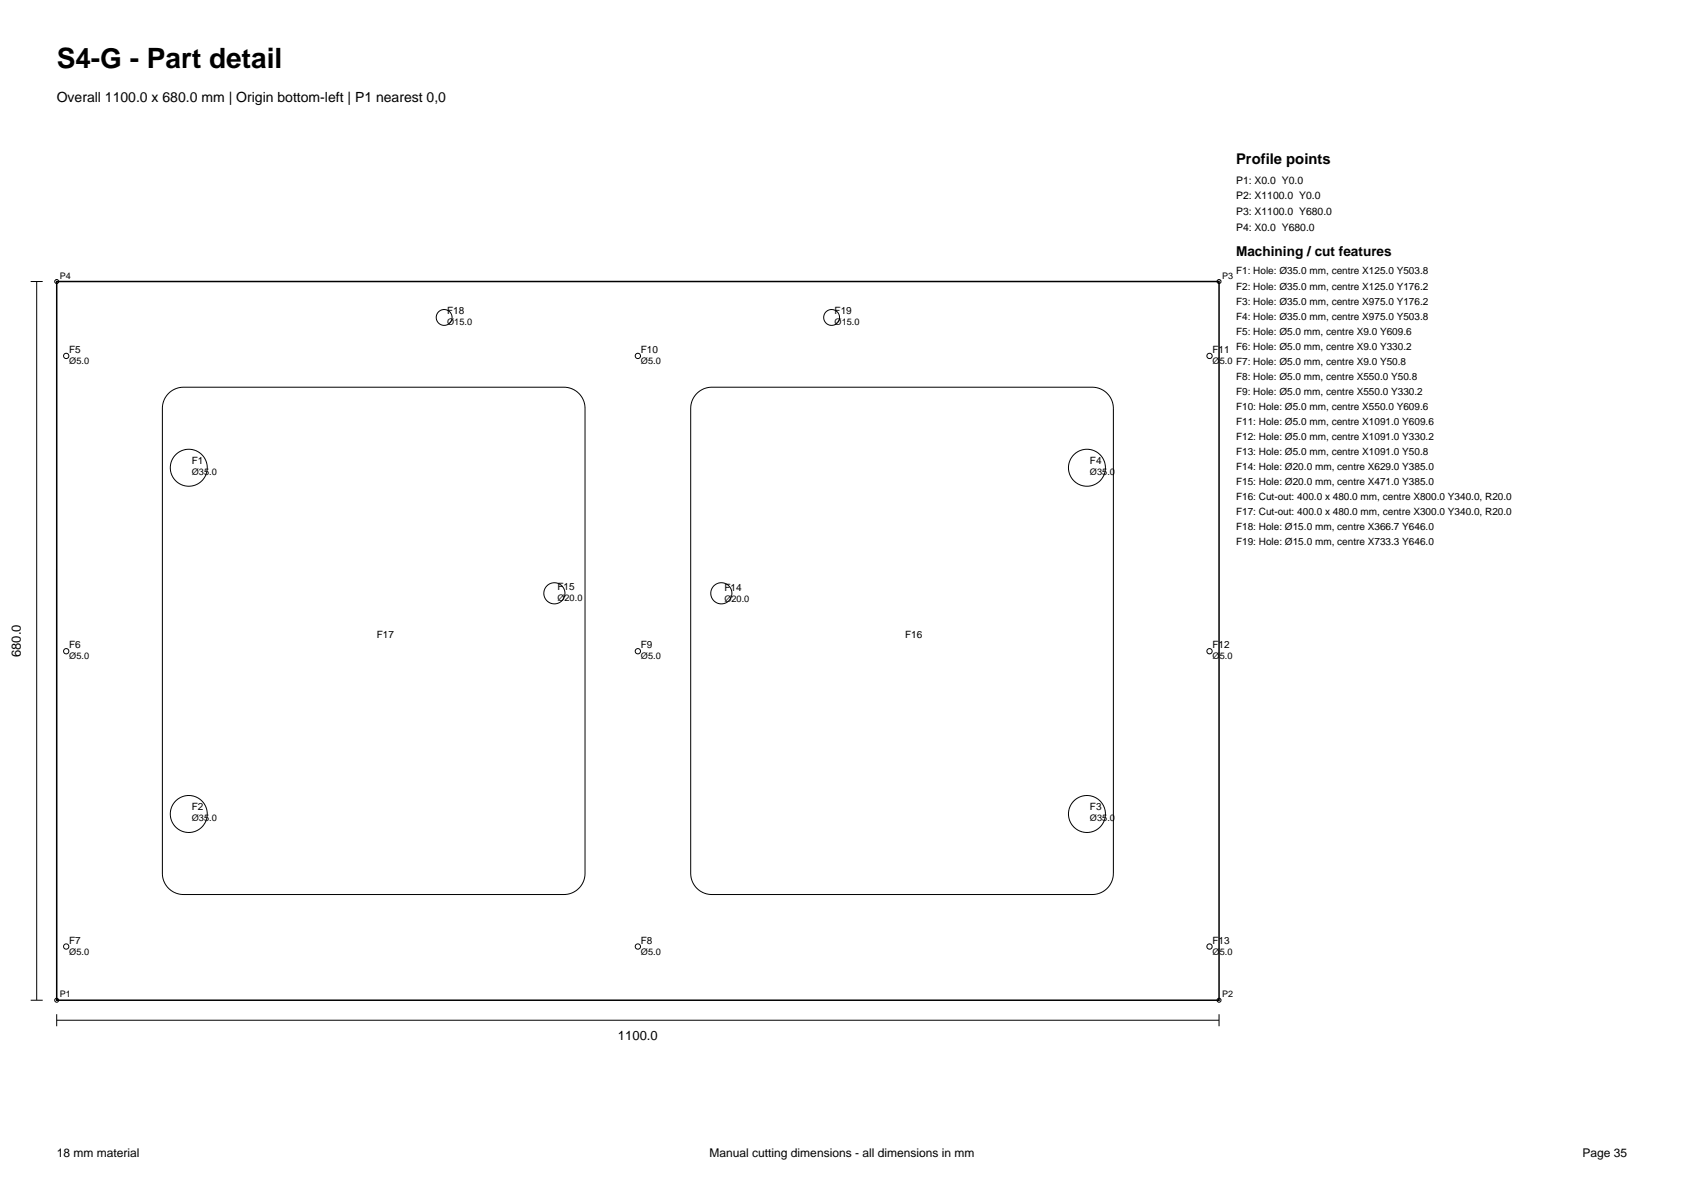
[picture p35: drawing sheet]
<svg xmlns="http://www.w3.org/2000/svg" width="297mm" height="210mm" viewBox="0 0 297 210" stroke-linecap="round" stroke-linejoin="round" font-family="sans-serif">
<defs><g id="words">
<text font-size="4.9" x="10" y="12">S4-G - Part detail</text>
<text font-size="2.6" x="218" y="29">Profile points</text>
<text font-size="2.5" x="10" y="18">Overall 1100.0 x 680.0 mm | Origin bottom-left | P1 nearest 0,0</text>
<text font-size="2.4" x="218" y="45.2">Machining / cut features</text>
<g font-size="2.3">
<text x="3.7" y="115.9" transform="rotate(-90 3.7 115.9)">680.0</text>
<text x="109" y="183.4">1100.0</text>
</g>
<g font-size="2.1">
<text x="10" y="204">18 mm material</text>
<text x="125.2" y="204">Manual cutting dimensions - all dimensions in mm</text>
<text x="279.1" y="204">Page 35</text>
</g>
<g font-size="1.8">
<text x="218" y="32.4">P1: X0.0 Y0.0</text>
<text x="218" y="35.1">P2: X1100.0 Y0.0</text>
<text x="218" y="37.9">P3: X1100.0 Y680.0</text>
<text x="218" y="40.7">P4: X0.0 Y680.0</text>
<text x="218" y="48.4">F1: Hole: Ø35.0 mm, centre X125.0 Y503.8</text>
<text x="218" y="51.1">F2: Hole: Ø35.0 mm, centre X125.0 Y176.2</text>
<text x="218" y="53.7">F3: Hole: Ø35.0 mm, centre X975.0 Y176.2</text>
<text x="78.9" y="55.4">F18</text>
<text x="147.2" y="55.4">F19</text>
<text x="218" y="56.3">F4: Hole: Ø35.0 mm, centre X975.0 Y503.8</text>
<text x="218" y="59">F5: Hole: Ø5.0 mm, centre X9.0 Y609.6</text>
<text x="12.2" y="62.2">F5</text>
<text x="113" y="62.2">F10</text>
<text x="213.8" y="62.2">F11</text>
<text x="218" y="61.6">F6: Hole: Ø5.0 mm, centre X9.0 Y330.2</text>
<text x="218" y="66.9">F8: Hole: Ø5.0 mm, centre X550.0 Y50.8</text>
<text x="218" y="69.6">F9: Hole: Ø5.0 mm, centre X550.0 Y330.2</text>
<text x="218" y="72.3">F10: Hole: Ø5.0 mm, centre X550.0 Y609.6</text>
<text x="218" y="74.9">F11: Hole: Ø5.0 mm, centre X1091.0 Y609.6</text>
<text x="218" y="77.6">F12: Hole: Ø5.0 mm, centre X1091.0 Y330.2</text>
<text x="33.8" y="81.8">F1</text>
<text x="192.2" y="81.8">F4</text>
<text x="218" y="80.2">F13: Hole: Ø5.0 mm, centre X1091.0 Y50.8</text>
<text x="218" y="82.8">F14: Hole: Ø20.0 mm, centre X629.0 Y385.0</text>
<text x="218" y="85.5">F15: Hole: Ø20.0 mm, centre X471.0 Y385.0</text>
<text x="218" y="88.1">F16: Cut-out: 400.0 x 480.0 mm, centre X800.0 Y340.0, R20.0</text>
<text x="218" y="90.8">F17: Cut-out: 400.0 x 480.0 mm, centre X300.0 Y340.0, R20.0</text>
<text x="218" y="93.4">F18: Hole: Ø15.0 mm, centre X366.7 Y646.0</text>
<text x="218" y="96.1">F19: Hole: Ø15.0 mm, centre X733.3 Y646.0</text>
<text x="98.3" y="104.1">F15</text>
<text x="127.7" y="104.1">F14</text>
<text x="66.4" y="112.5">F17</text>
<text x="159.6" y="112.5">F16</text>
<text x="12.2" y="114.3">F6</text>
<text x="113" y="114.3">F9</text>
<text x="213.8" y="114.3">F12</text>
<text x="33.8" y="142.9">F2</text>
<text x="192.2" y="142.9">F3</text>
<text x="12.2" y="166.4">F7</text>
<text x="113" y="166.4">F8</text>
<text x="213.8" y="166.4">F13</text>
</g>
<g font-size="1.6">
<text x="10.5" y="49.1">P4</text>
<text x="215.5" y="49.1">P3</text>
<text x="78.9" y="57.3">Ø15.0</text>
<text x="147.2" y="57.3">Ø15.0</text>
<text x="12.2" y="64.1">Ø5.0</text>
<text x="113" y="64.1">Ø5.0</text>
<text x="213.8" y="64.1">Ø5.0 F7: Hole: Ø5.0 mm, centre X9.0 Y50.8</text>
<text x="33.8" y="83.7">Ø35.0</text>
<text x="192.2" y="83.7">Ø35.0</text>
<text x="98.3" y="106">Ø20.0</text>
<text x="127.7" y="106.1">Ø20.0</text>
<text x="12.2" y="116.2">Ø5.0</text>
<text x="113" y="116.2">Ø5.0</text>
<text x="213.8" y="116.2">Ø5.0</text>
<text x="33.8" y="144.8">Ø35.0</text>
<text x="192.2" y="144.8">Ø35.0</text>
<text x="12.2" y="168.3">Ø5.0</text>
<text x="113" y="168.3">Ø5.0</text>
<text x="213.8" y="168.3">Ø5.0</text>
<text x="10.5" y="175.8">P1</text>
<text x="215.5" y="175.8">P2</text>
</g>
</g></defs>
<path d="M10 49.6h205v126.8h-205z" fill="none" stroke="#000" stroke-width=".26"/>
<g fill="none" stroke="#000" stroke-width=".18">
<path d="M5.4 49.6h2.1M6.5 49.6v126.8M29.7 69.4a3.7 3.7 0 0 1 2.7-1.1h67.1a3.7 3.7 0 0 1 3.7 3.7v82a3.7 3.7 0 0 1-3.7 3.7h-67.1a3.7 3.7 0 0 1-3.8-3.7v-82a3.7 3.7 0 0 1 1.1-2.6zM122.9 69.4a3.7 3.7 0 0 1 2.6-1.1h67.1a3.7 3.7 0 0 1 3.8 3.7v82a3.7 3.7 0 0 1-3.8 3.7h-67.1a3.7 3.7 0 0 1-3.7-3.7v-82a3.7 3.7 0 0 1 1.1-2.6zM5.4 176.4h2.1M10 179.9h205M10 178.8v2.1M215 178.8v2.1"/>
<circle cx="10" cy="49.6" r=".35"/>
<circle cx="78.3" cy="56" r="1.4"/>
<circle cx="146.7" cy="56" r="1.4"/>
<circle cx="215" cy="49.6" r=".35"/>
<circle cx="11.7" cy="62.8" r=".47"/>
<circle cx="112.5" cy="62.8" r=".47"/>
<circle cx="213.3" cy="62.8" r=".47"/>
<circle cx="33.3" cy="82.5" r="3.3"/>
<circle cx="191.7" cy="82.5" r="3.3"/>
<circle cx="11.7" cy="114.8" r=".47"/>
<circle cx="97.8" cy="104.6" r="1.86"/>
<circle cx="112.5" cy="114.8" r=".47"/>
<circle cx="127.2" cy="104.6" r="1.86"/>
<circle cx="213.3" cy="114.8" r=".47"/>
<circle cx="33.3" cy="143.5" r="3.3"/>
<circle cx="191.7" cy="143.5" r="3.3"/>
<circle cx="10" cy="176.4" r=".35"/>
<circle cx="11.7" cy="166.9" r=".47"/>
<circle cx="112.5" cy="166.9" r=".47"/>
<circle cx="213.3" cy="166.9" r=".47"/>
<circle cx="215" cy="176.4" r=".35"/>
</g>
<use href="#words"/>
</svg>
